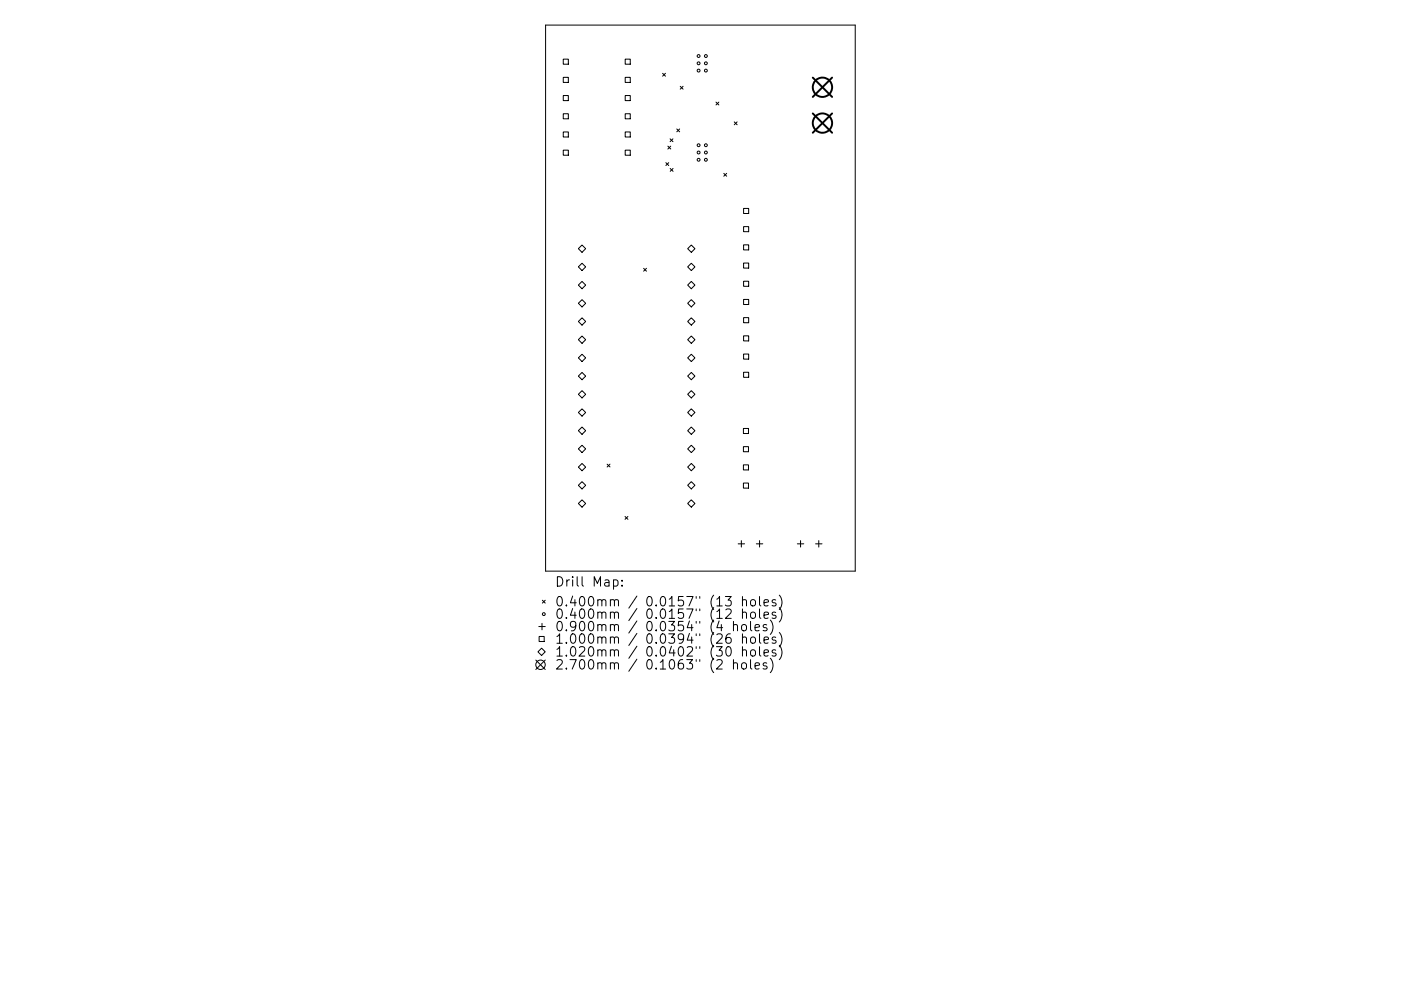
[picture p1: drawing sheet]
<svg xmlns="http://www.w3.org/2000/svg" width="297mm" height="210mm" viewBox="0 0 297 210" stroke-linecap="round" stroke-linejoin="round" font-family="sans-serif">
<defs><g id="words">
<g font-size="2.8">
<text x="117.6" y="124.5">Drill Map:</text>
<text x="117.6" y="128.7">0.400mm / 0.0157&quot; (13 holes)</text>
<text x="117.6" y="131.3">0.400mm / 0.0157&quot; (12 holes)</text>
<text x="117.6" y="133.9">0.900mm / 0.0354&quot; (4 holes)</text>
<text x="117.6" y="136.6">1.000mm / 0.0394&quot; (26 holes)</text>
<text x="117.6" y="139.3">1.020mm / 0.0402&quot; (30 holes)</text>
<text x="117.6" y="142">2.700mm / 0.1063&quot; (2 holes)</text>
</g>
</g></defs>
<g fill="none" stroke="#000" stroke-width=".21">
<path d="M115.7 5.3h65.6v115.9h-65.6zM119.4 12.5h1.1v1.1h-1.1zM119.4 16.4h1.1v1.1h-1.1zM132.6 12.5h1v1.1h-1zM132.6 16.4h1v1.1h-1zM140.5 15.6l.6 .6M141.1 15.6l-.6 .6M144.2 18.3l.6 .6M144.8 18.3l-.6 .6M119.4 20.3h1.1v1h-1.1zM119.4 24.1h1.1v1.1h-1.1zM119.4 28h1.1v1.1h-1.1z"/>
<path d="M119.4 31.9h1.1v1h-1.1zM132.6 20.3h1v1h-1zM132.6 24.1h1v1.1h-1zM132.6 28h1v1.1h-1zM132.6 31.9h1v1h-1zM141.2 34.5l.6 .6M141.6 31l.6 .6M141.8 34.5l-.6 .6M142.1 29.5l.6 .6M142.1 35.7l.6 .7M142.2 31l-.6 .6M142.7 29.5l-.6 .6"/>
<path d="M142.7 35.7l-.6 .7M143.5 27.4l.6 .6M144.1 27.4l-.6 .6M151.8 21.7l.6 .6M152.4 21.7l-.6 .6M153.5 36.8l.6 .6M154.1 36.8l-.6 .6M155.7 25.9l.6 .6M156.3 25.9l-.6 .6M122.6 52.8l.8-.8 .8 .8-.8 .7zM122.6 56.6l.8-.8 .8 .8-.8 .8zM136.5 56.9l.6 .6"/>
<path d="M137.1 56.9l-.6 .6M145.8 52.8l.8-.8 .7 .8-.7 .7zM145.8 56.6l.8-.8 .7 .8-.7 .8zM157.7 44.2h1v1.1h-1zM157.7 48.1h1v1.1h-1zM157.7 51.9h1v1.1h-1zM157.7 55.8h1v1.1h-1zM157.7 59.7h1v1h-1zM122.6 60.5l.8-.8 .8 .8-.8 .8zM122.6 64.3l.8-.7 .8 .7-.8 .8zM122.6 68.2l.8-.8 .8 .8-.8 .8zM122.6 72.1l.8-.8 .8 .8-.8 .7z"/>
<path d="M122.6 75.9l.8-.7 .8 .7-.8 .8zM122.6 79.8l.8-.8 .8 .8-.8 .8zM145.8 60.5l.8-.8 .7 .8-.7 .8zM145.8 64.3l.8-.7 .7 .7-.7 .8zM145.8 68.2l.8-.8 .7 .8-.7 .8zM145.8 72.1l.8-.8 .7 .8-.7 .7zM145.8 75.9l.8-.7 .7 .7-.7 .8zM145.8 79.8l.8-.8 .7 .8-.7 .8zM157.7 63.5h1v1.1h-1zM157.7 67.4h1v1.1h-1zM157.7 71.3h1v1h-1zM157.7 75.1h1v1.1h-1z"/>
<path d="M157.7 79h1v1.1h-1zM122.6 83.7l.8-.8 .8 .8-.8 .7zM122.6 91.4l.8-.8 .8 .8-.8 .8zM122.6 95.2l.8-.7 .8 .7-.8 .8zM122.6 99.1l.8-.8 .8 .8-.8 .8zM123.4 86.7l.8 .8-.8 .8-.8-.8zM128.7 98.5l.6 .6M129.3 98.5l-.6 .6M145.8 83.7l.8-.8 .7 .8-.7 .7zM145.8 87.5l.8-.8 .7 .8-.7 .8zM145.8 91.4l.8-.8 .7 .8-.7 .8zM145.8 95.2l.8-.7 .7 .7-.7 .8z"/>
<path d="M145.8 99.1l.8-.8 .7 .8-.7 .8zM157.6 90.9h1.1v1.1h-1.1zM157.6 94.8h1.1v1h-1.1zM157.6 98.6h1.1v1.1h-1.1zM122.6 103l.8-.8 .8 .8-.8 .7zM122.6 106.8l.8-.7 .8 .7-.8 .8zM132.5 109.6l.6 .6M133.1 109.6l-.6 .6M145.8 103l.8-.8 .7 .8-.7 .7zM145.8 106.8l.8-.7 .7 .7-.7 .8zM156.5 115.4h1.4M157.2 114.7v1.4"/>
<path d="M157.6 102.5h1.1v1.1h-1.1zM160.4 115.4h1.3M161 114.7v1.4M169 115.4h1.4M169.7 114.7v1.4M172.9 115.4h1.4M173.6 114.7v1.4M114.2 132.9h1.4M114.3 135h1.1v1.1h-1.1zM114.8 137.5l.8 .8-.8 .8-.8-.8zM114.9 132.2v1.4M115 127.3l.6 .7"/>
<path d="M115.6 127.3l-.6 .7M130.1 123.1l.6-.1 .3 .4v.6l-.2 .3h-.7M131.9 124.2v.2M131.9 123.1v.2M153.8 126.6h1.2l-.6 .7a.54 .54 0 0 1 .6 .4v.5l-.2 .3-.7 .1-.3-.2M153.9 129.4l.3-.2h.5l.2 .2 .1 .4-.1 .3-1.1 1.1h1.2M154.1 137.4l.5-.2a1.25 1.25 0 0 1 0 2l-.4-.1-.2-.3-.1-.8zM154.8 134.5a.79 .79 0 0 0-.9 .8v.8l.2 .3 .6 .1 .2-.2 .1-.7-.2-.3-.5-.1-.4 .4M155.5 132.7a.5 .5 0 0 1 .9 .1v1M155.5 131.8v2M155.5 139.9v2M157.3 132.7a.54 .54 0 0 1 .6-.2 .54 .54 0 0 1 .4 .4v.6a.54 .54 0 0 1-.6 .4 .54 .54 0 0 1-.5-.4z"/>
<path d="M157.4 127.4l.3-.2 .5 .1 .1 1.3M157.4 130.1a.5 .5 0 0 1 .9 0v1.1M157.4 135.3a.5 .5 0 0 1 .9 .1v1.1M157.4 138.1a.5 .5 0 0 1 .9 .1v1M157.4 126.6v2M157.4 129.2v2M157.4 134.5v2M157.4 137.2v2M159.1 131.8v1.8l.3 .2M159.1 139.9v1.8l.3 .2M159.2 127.4l.3-.2a.54 .54 0 0 1 .7 .4v.6a.54 .54 0 0 1-.5 .4 .54 .54 0 0 1-.6-.4zM159.2 130.1a.54 .54 0 0 1 .6-.2 .54 .54 0 0 1 .4 .3v.6a.54 .54 0 0 1-.5 .4 .54 .54 0 0 1-.6-.4z"/>
<path d="M159.2 135.3a.54 .54 0 0 1 .6-.2 .54 .54 0 0 1 .4 .4v.6a.54 .54 0 0 1-.5 .4 .54 .54 0 0 1-.6-.4zM159.2 138.1a.54 .54 0 0 1 .6-.2 .54 .54 0 0 1 .4 .3v.6a.54 .54 0 0 1-.5 .4 .54 .54 0 0 1-.6-.4zM160.1 133.2l.9-.2-.1-.4-.5-.1-.3 .3 .1 .9h.7M161 126.6v1.7l.3 .3M161 129.2v1.7l.3 .3M161 134.5v1.7l.3 .3M161 137.2v1.7l.3 .3M162 127.9l.9-.2-.1-.4-.5-.1-.3 .3 .1 1h.7M162 130.5l.9-.2-.1-.3-.5-.1-.3 .2 .1 1h.7M162 135.8l.9-.2-.1-.4-.5-.1-.3 .3 .1 1h.7M162 138.5l.9-.2-.1-.3-.5-.1-.3 .3 .1 .9h.7M162.6 132.6l-.5-.1-.3 .3 .1 .3 .7 .2v.4h-.8"/>
<path d="M163.3 131.6a2.29 2.29 0 0 1 0 3M163.3 139.7a2.29 2.29 0 0 1 0 3M164.5 127.3l-.5-.1-.3 .3 .1 .3 .7 .2v.5h-.8M164.5 130l-.5-.1-.3 .2 .1 .3 .7 .2v.5h-.8M164.5 135.2l-.5-.1-.3 .3 .1 .3 .7 .2v.5h-.8M164.5 138l-.5-.1-.3 .3 .1 .2 .7 .2v.5h-.8M165.2 126.3a2.29 2.29 0 0 1 0 3M165.2 128.9a2.29 2.29 0 0 1 0 3.1M165.2 134.2a2.29 2.29 0 0 1 0 3M165.2 136.9a2.29 2.29 0 0 1 0 3.1M113.6 140l2 2M115.6 140l-2 2"/>
<path d="M155.5 140.8l.3-.2 .5 .1 .1 1.2M157.3 140.8l.3-.2 .5 .1 .2 .3v.6a.54 .54 0 0 1-.6 .4 .54 .54 0 0 1-.5-.4zM160.1 141.3l.9-.2-.1-.4-.5-.1-.3 .3 .1 1h.7M162.6 140.7l-.5-.1-.3 .3 .1 .3 .7 .2v.5h-.8"/>
<circle cx="148.1" cy="13.4" r=".3"/>
<circle cx="148.1" cy="11.9" r=".3"/>
<circle cx="148.1" cy="15" r=".3"/>
<circle cx="149.7" cy="13.4" r=".3"/>
<circle cx="149.7" cy="11.9" r=".3"/>
<circle cx="149.7" cy="15" r=".3"/>
<circle cx="148.1" cy="33.9" r=".3"/>
<circle cx="148.1" cy="30.8" r=".3"/>
<circle cx="148.1" cy="32.4" r=".3"/>
<circle cx="149.7" cy="33.9" r=".3"/>
<circle cx="149.7" cy="30.8" r=".3"/>
<circle cx="149.7" cy="32.4" r=".3"/>
<circle cx="115.3" cy="130.3" r=".3"/>
<circle cx="114.6" cy="141" r="1"/>
</g>
<g fill="none" stroke="#000" stroke-width=".41">
<path d="M172.3 16.5l4.1 4.1M176.4 16.5l-4.1 4.1M172.3 24.1l4.1 4.1M176.4 24.1l-4.1 4.1"/>
<circle cx="174.4" cy="18.5" r="2.05"/>
<circle cx="174.4" cy="26.1" r="2.05"/>
</g>
<use href="#words"/>
</svg>
